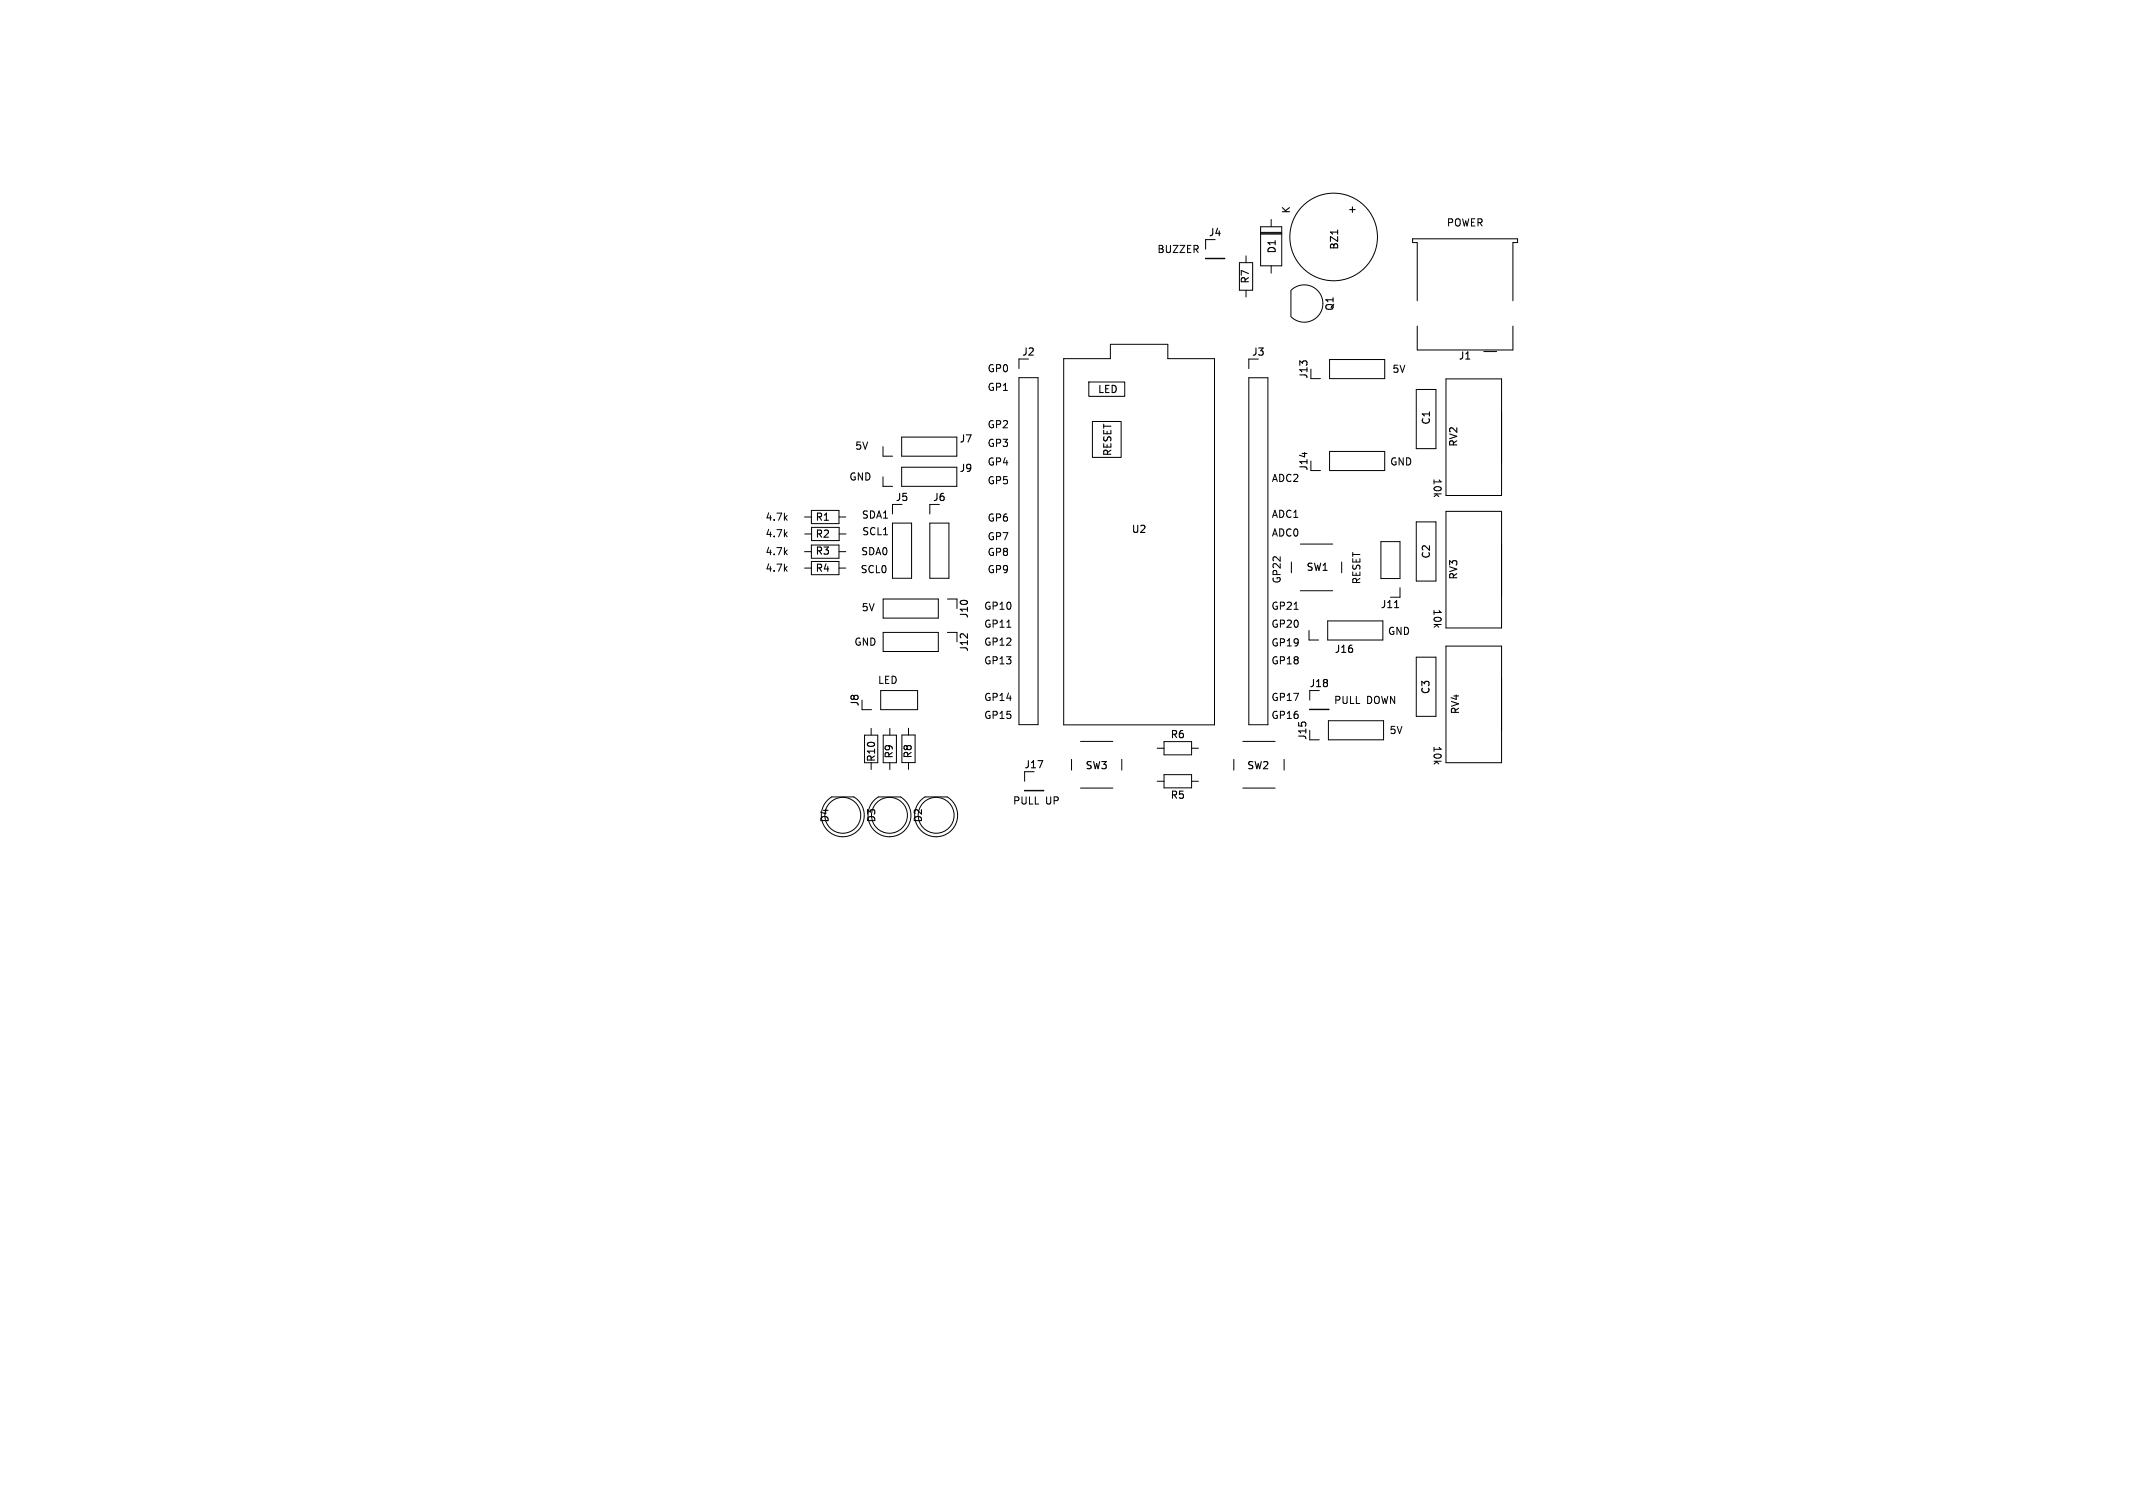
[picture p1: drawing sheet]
<svg xmlns="http://www.w3.org/2000/svg" width="297mm" height="210mm" viewBox="0 0 297 210" stroke-linecap="round" stroke-linejoin="round" font-family="sans-serif">
<defs><g id="words">
<g font-size="1.4">
<text x="179.8" y="29.8" transform="rotate(-90 179.8 29.8)">K</text>
<text x="189" y="29.9" transform="rotate(-90 189 29.9)">+</text>
<text x="161.1" y="35.3">BUZZER</text>
<text x="168.2" y="33.1">J4</text>
<text x="177.8" y="35.4" transform="rotate(-90 177.8 35.4)">D1</text>
<text x="186.5" y="34.9" transform="rotate(-90 186.5 34.9)">BZ1</text>
<text x="201.4" y="31.6">POWER</text>
<text x="174.1" y="39.6" transform="rotate(-90 174.1 39.6)">R7</text>
<text x="185.9" y="43.4" transform="rotate(-90 185.9 43.4)">Q1</text>
<text x="137.5" y="52">GP0</text>
<text x="142.2" y="49.7">J2</text>
<text x="174.2" y="49.7">J3</text>
<text x="182.3" y="52.9" transform="rotate(-90 182.3 52.9)">J13</text>
<text x="193.8" y="52">5V</text>
<text x="203" y="50.3">J1</text>
<text x="137.5" y="54.6">GP1</text>
<text x="137.5" y="59.8">GP2</text>
<text x="152.8" y="54.8">LED</text>
<text x="199.3" y="59.3" transform="rotate(-90 199.3 59.3)">C1</text>
<text x="119" y="62.7">5V</text>
<text x="133.5" y="65.9">J9</text>
<text x="133.5" y="61.8">J7</text>
<text x="137.5" y="65">GP4</text>
<text x="137.5" y="62.4">GP3</text>
<text x="154.8" y="63.6" transform="rotate(-90 154.8 63.6)">RESET</text>
<text x="182.3" y="65.7" transform="rotate(-90 182.3 65.7)">J14</text>
<text x="193.5" y="65">GND</text>
<text x="203.1" y="62.3" transform="rotate(-90 203.1 62.3)">RV2</text>
<text x="118.2" y="67">GND</text>
<text x="124.6" y="70">J5</text>
<text x="129.8" y="70">J6</text>
<text x="137.5" y="67.6">GP5</text>
<text x="177" y="67.3">ADC2</text>
<text x="199.5" y="66.6" transform="rotate(90 199.5 66.6)">10k</text>
<text x="106.6" y="77.4">4.7k</text>
<text x="106.6" y="75">4.7k</text>
<text x="106.6" y="72.7">4.7k</text>
<text x="113.5" y="77.5">R3</text>
<text x="113.5" y="72.7">R1</text>
<text x="113.5" y="75.1">R2</text>
<text x="119.9" y="77.4">SDA0</text>
<text x="120" y="72.4">SDA1</text>
<text x="120" y="74.6">SCL1</text>
<text x="137.5" y="72.8">GP6</text>
<text x="137.5" y="75.4">GP7</text>
<text x="137.5" y="77.6">GP8</text>
<text x="157.5" y="74.4">U2</text>
<text x="177" y="72.3">ADC1</text>
<text x="177" y="74.8">ADC0</text>
<text x="199.3" y="77.9" transform="rotate(-90 199.3 77.9)">C2</text>
<text x="106.6" y="79.7">4.7k</text>
<text x="113.5" y="79.8">R4</text>
<text x="119.8" y="80">SCL0</text>
<text x="137.5" y="80">GP9</text>
<text x="178.4" y="81.3" transform="rotate(-90 178.4 81.3)">GP22</text>
<text x="181.8" y="79.7">SW1</text>
<text x="189.6" y="81.4" transform="rotate(-90 189.6 81.4)">RESET</text>
<text x="203.1" y="80.8" transform="rotate(-90 203.1 80.8)">RV3</text>
<text x="119.9" y="85.3">5V</text>
<text x="135" y="86.2" transform="rotate(-90 135 86.2)">J10</text>
<text x="137" y="87.5">GP11</text>
<text x="137" y="85.1">GP10</text>
<text x="177" y="85.1">GP21</text>
<text x="177" y="87.5">GP20</text>
<text x="192.2" y="84.9">J11</text>
<text x="193.2" y="88.5">GND</text>
<text x="199.5" y="84.8" transform="rotate(90 199.5 84.8)">10k</text>
<text x="118.9" y="90.1">GND</text>
<text x="122.2" y="95.3">LED</text>
<text x="135" y="90.9" transform="rotate(-90 135 90.9)">J12</text>
<text x="137" y="90.1">GP12</text>
<text x="137" y="92.7">GP13</text>
<text x="177" y="92.7">GP18</text>
<text x="177" y="90.1">GP19</text>
<text x="182.2" y="95.9">J18</text>
<text x="185.7" y="91.1">J16</text>
<text x="119.8" y="98.5" transform="rotate(-90 119.8 98.5)">J8</text>
<text x="137" y="100.2">GP15</text>
<text x="137" y="97.8">GP14</text>
<text x="177" y="97.8">GP17</text>
<text x="177" y="100.2">GP16</text>
<text x="185.7" y="98.1">PULL</text>
<text x="190.2" y="98.1">DOWN</text>
<text x="199.2" y="96.8" transform="rotate(-90 199.2 96.8)">C3</text>
<text x="203.4" y="99.6" transform="rotate(-90 203.4 99.6)">RV4</text>
<text x="122" y="106.2" transform="rotate(-90 122 106.2)">R10</text>
<text x="124.5" y="105.7" transform="rotate(-90 124.5 105.7)">R9</text>
<text x="127.1" y="105.7" transform="rotate(-90 127.1 105.7)">R8</text>
<text x="142.5" y="107.2">J17</text>
<text x="151.1" y="107.3">SW3</text>
<text x="162.9" y="103">R6</text>
<text x="173.6" y="107.3">SW2</text>
<text x="182.1" y="103.2" transform="rotate(-90 182.1 103.2)">J15</text>
<text x="193.4" y="102.4">5V</text>
<text x="199.5" y="103.8" transform="rotate(90 199.5 103.8)">10k</text>
<text x="141" y="112.1">PULL</text>
<text x="145.5" y="112.1">UP</text>
<text x="162.9" y="111.4">R5</text>
<text x="115.6" y="114.6" transform="rotate(-90 115.6 114.6)">D4</text>
<text x="122.1" y="114.6" transform="rotate(-90 122.1 114.6)">D3</text>
<text x="128.6" y="114.6" transform="rotate(-90 128.6 114.6)">D2</text>
</g>
</g></defs>
<path d="M186.3 32v.6M194.2 84.6h.6" fill="none" stroke="#000" stroke-width=".15"/>
<g fill="none" stroke="#000" stroke-width=".14">
<path d="M167.9 33.4v1.3M167.9 36h2.6zM172.6 36.6h1.8v3.8h-1.8zM173.5 35.6v1M175.5 31.6h3v5.4h-3zM175.5 32.4h3M175.5 32.5h3M175.5 32.6h3M177 30.6v1M177 37v1M141.9 50v1.3M141.9 52.6h2.6v48.3h-2.6z"/>
<path d="M148.1 49.9h6.5v-2h8v2h6.5v51h-21zM151.6 53.2h5v2h-5zM152.1 58.7h4v5h-4zM173.5 40.4v1M173.9 52.6h2.6v48.3h-2.6zM173.9 50v1.3M179.7 40.5v3.6M179.8 40.4a2.6 2.6 0 0 1 3.6 0 2.6 2.6 0 0 1 0 3.7 2.6 2.6 0 0 1-3.6 0M182.5 52.7h1.4M185.1 50.1h7.7v2.6h-7.7zM197.2 54.2h2.7v8.3h-2.7zM197.3 41.9v-8.1h-.6v-.5h14.6v.5h-.6v8.1"/>
<path d="M197.3 45.4v3.3h13.4v-3.3M201.3 52.8h7.8v16.2h-7.8zM206.6 49h1.8M112 76.8h1M112 79.1h1M112 72h1M112.1 74.4h.9M113 71.1h3.8v1.8h-3.8zM113 75.9h3.8v1.8h-3.8zM113 78.2h3.8v1.8h-3.8zM113 73.4h3.8v1.9h-3.8zM116.8 76.8h1"/>
<path d="M116.8 79.1h1M116.8 72h1M116.8 74.4h1M122.9 62.2v1.3h1.4M122.9 66.4v1.3h1.4M124.3 70.3v1.3M124.3 72.9h2.6v7.6h-2.6zM125.5 65.1h7.7v2.6h-7.7zM125.5 60.9h7.7v2.6h-7.7zM129.5 72.9h2.6v7.6h-2.6zM129.5 70.3v1.3M179.8 78.3v1.5"/>
<path d="M181.1 75.8h4.5M182.5 65.5h1.4M185.1 62.9h7.7v2.6h-7.7zM186.8 78.3v1.5M192.3 75.4h2.6v5.2h-2.6zM197.2 72.7h2.7v8.2h-2.7zM201.3 71.2h7.8v16.3h-7.8zM120 98.8h1.4M122.6 96.2h5.2v2.6h-5.2zM123 83.4h7.6v2.7h-7.6zM123 88.1h7.6v2.6h-7.6zM131.9 88.1h1.3v1.3"/>
<path d="M131.9 83.4h1.3v1.3M181.1 82.3h4.5M182.3 87.8v1.3h1.3M182.4 98.8h2.6zM182.4 96.2v1.3M184.9 86.5h7.7v2.6h-7.7zM194.9 81.8v1.4h-1.3M197.2 91.5h2.7v8.3h-2.7zM201.3 90h7.8v16.2h-7.8zM118.9 111a2.99 2.99 0 0 1 .7 4.5 2.99 2.99 0 0 1-4.5 0 2.99 2.99 0 0 1 .7-4.5h3.1M120.4 102.4h1.8v3.8h-1.8zM121.3 101.4v1"/>
<path d="M121.3 106.2v1M121.7 111.5l.6-.5h3.1a2.99 2.99 0 0 1 .9 4.3 2.99 2.99 0 0 1-4.4 .5 2.99 2.99 0 0 1-.2-4.3zM123 102.4h1.8v3.8h-1.8zM123.9 101.4v1M123.9 106.2v1M125.6 102.4h1.8v3.8h-1.8zM126.5 101.4v1M126.5 106.2v.9M128.2 111.5l.6-.5h3.1a2.99 2.99 0 0 1 .9 4.3 2.99 2.99 0 0 1-4.4 .5 2.99 2.99 0 0 1-.2-4.3zM142.7 107.5v1.3M142.7 110.1h2.6zM149.2 105.8v1.4"/>
<path d="M150.5 109.8h4.4M150.5 103.2h4.4M156.2 105.8v1.4M161.1 104.2h1M161.1 108.8h1M162.1 103.3h3.8v1.8h-3.8zM162.1 107.9h3.8v1.8h-3.8zM165.9 104.2h1M165.9 108.8h1M171.8 105.8v1.4M173 109.8h4.6M173 103.2h4.6"/>
<path d="M178.8 105.8v1.4M182.4 103h1.3M185 100.4h7.7v2.6h-7.7z"/>
<circle cx="185.7" cy="33" r="6.1"/>
<circle cx="117.3" cy="113.5" r="2.5"/>
<circle cx="123.8" cy="113.5" r="2.5"/>
<circle cx="130.3" cy="113.5" r="2.5"/>
</g>
<use href="#words"/>
</svg>
